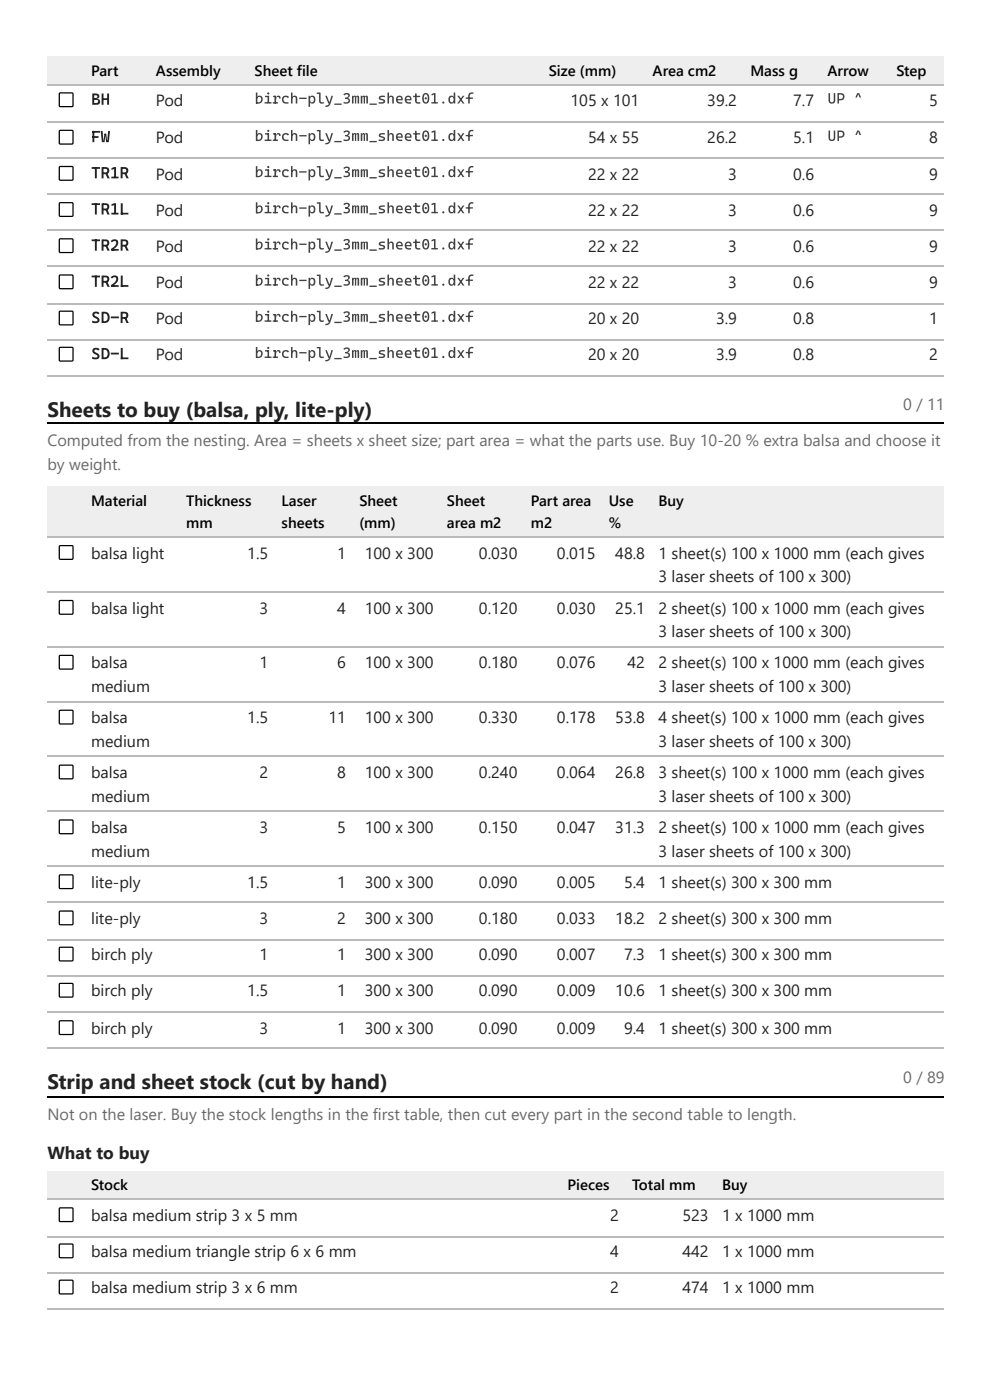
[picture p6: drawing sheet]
<svg xmlns="http://www.w3.org/2000/svg" width="210mm" height="297mm" viewBox="0 0 210 297" stroke-linecap="round" stroke-linejoin="round" font-family="sans-serif">
<defs><g id="words">
<g font-size="4.4" fill="#1f2328">
<text x="10.1" y="88.4">Sheets to buy (balsa, ply, lite-ply)</text>
<text x="10.1" y="231">Strip and sheet stock (cut by hand)</text>
</g>
<text font-size="3.7" fill="#1f2328" x="10.1" y="245.8">What to buy</text>
<g font-size="3.4" fill="#1f2328">
<text x="19.3" y="22.2">BH</text>
<text x="33.1" y="22.5">Pod</text>
<text x="121" y="22.5">105 x 101</text>
<text x="150" y="22.5">39.2</text>
<text x="168.2" y="22.5">7.7</text>
<text x="197" y="22.5">5</text>
<text x="19.3" y="30.2">FW</text>
<text x="33.1" y="30.4">Pod</text>
<text x="124.7" y="30.4">54 x 55</text>
<text x="150" y="30.4">26.2</text>
<text x="168.2" y="30.4">5.1</text>
<text x="197" y="30.4">8</text>
<text x="19.3" y="37.8">TR1R</text>
<text x="33.1" y="38.1">Pod</text>
<text x="124.7" y="38.1">22 x 22</text>
<text x="154.4" y="38.1">3</text>
<text x="168.2" y="38.1">0.6</text>
<text x="197" y="38.1">9</text>
<text x="19.3" y="45.5">TR1L</text>
<text x="33.1" y="45.8">Pod</text>
<text x="124.7" y="45.8">22 x 22</text>
<text x="154.4" y="45.8">3</text>
<text x="168.2" y="45.8">0.6</text>
<text x="197" y="45.8">9</text>
<text x="19.3" y="53.2">TR2R</text>
<text x="33.1" y="53.4">Pod</text>
<text x="124.7" y="53.4">22 x 22</text>
<text x="154.4" y="53.4">3</text>
<text x="168.2" y="53.4">0.6</text>
<text x="197" y="53.4">9</text>
<text x="19.3" y="60.9">TR2L</text>
<text x="33.1" y="61.1">Pod</text>
<text x="124.7" y="61.1">22 x 22</text>
<text x="154.4" y="61.1">3</text>
<text x="168.2" y="61.1">0.6</text>
<text x="197" y="61.1">9</text>
<text x="19.3" y="68.5">SD-R</text>
<text x="33.1" y="68.8">Pod</text>
<text x="124.7" y="68.8">20 x 20</text>
<text x="151.8" y="68.8">3.9</text>
<text x="168.2" y="68.8">0.8</text>
<text x="197" y="68.8">1</text>
<text x="19.3" y="76.2">SD-L</text>
<text x="33.1" y="76.5">Pod</text>
<text x="124.7" y="76.5">20 x 20</text>
<text x="151.8" y="76.5">3.9</text>
<text x="168.2" y="76.5">0.8</text>
<text x="197" y="76.5">2</text>
<text x="19.3" y="118.5">balsa light</text>
<text x="52.4" y="118.5">1.5</text>
<text x="71.5" y="118.5">1</text>
<text x="77.3" y="118.5">100 x 300</text>
<text x="101.5" y="118.5">0.030</text>
<text x="118.1" y="118.5">0.015</text>
<text x="130.5" y="118.5">48.8</text>
<text x="139.6" y="118.5">1 sheet(s) 100 x 1000 mm (each gives</text>
<text x="139.6" y="123.6">3 laser sheets of 100 x 300)</text>
<text x="19.3" y="130.2">balsa light</text>
<text x="55" y="130.2">3</text>
<text x="71.5" y="130.2">4</text>
<text x="77.3" y="130.2">100 x 300</text>
<text x="101.5" y="130.2">0.120</text>
<text x="118.1" y="130.2">0.030</text>
<text x="130.5" y="130.2">25.1</text>
<text x="139.6" y="130.2">2 sheet(s) 100 x 1000 mm (each gives</text>
<text x="139.6" y="135.2">3 laser sheets of 100 x 300)</text>
<text x="19.3" y="141.8">balsa</text>
<text x="55" y="141.8">1</text>
<text x="71.5" y="141.8">6</text>
<text x="77.3" y="141.8">100 x 300</text>
<text x="101.5" y="141.8">0.180</text>
<text x="118.1" y="141.8">0.076</text>
<text x="133.1" y="141.8">42</text>
<text x="139.6" y="141.8">2 sheet(s) 100 x 1000 mm (each gives</text>
<text x="19.3" y="146.8">medium</text>
<text x="139.6" y="146.8">3 laser sheets of 100 x 300)</text>
<text x="19.3" y="153.5">balsa</text>
<text x="52.4" y="153.5">1.5</text>
<text x="69.7" y="153.5">11</text>
<text x="77.3" y="153.5">100 x 300</text>
<text x="101.5" y="153.5">0.330</text>
<text x="118.1" y="153.5">0.178</text>
<text x="130.5" y="153.5">53.8</text>
<text x="139.6" y="153.5">4 sheet(s) 100 x 1000 mm (each gives</text>
<text x="19.3" y="158.5">medium</text>
<text x="139.6" y="158.5">3 laser sheets of 100 x 300)</text>
<text x="19.3" y="165.1">balsa</text>
<text x="55" y="165.1">2</text>
<text x="71.5" y="165.1">8</text>
<text x="77.3" y="165.1">100 x 300</text>
<text x="101.5" y="165.1">0.240</text>
<text x="118.1" y="165.1">0.064</text>
<text x="130.5" y="165.1">26.8</text>
<text x="139.6" y="165.1">3 sheet(s) 100 x 1000 mm (each gives</text>
<text x="19.3" y="170.1">medium</text>
<text x="139.6" y="170.1">3 laser sheets of 100 x 300)</text>
<text x="19.3" y="176.7">balsa</text>
<text x="55" y="176.7">3</text>
<text x="71.5" y="176.7">5</text>
<text x="77.3" y="176.7">100 x 300</text>
<text x="101.5" y="176.7">0.150</text>
<text x="118.1" y="176.7">0.047</text>
<text x="130.5" y="176.7">31.3</text>
<text x="139.6" y="176.7">2 sheet(s) 100 x 1000 mm (each gives</text>
<text x="19.3" y="181.8">medium</text>
<text x="139.6" y="181.8">3 laser sheets of 100 x 300)</text>
<text x="19.3" y="188.4">lite-ply</text>
<text x="52.4" y="188.4">1.5</text>
<text x="71.5" y="188.4">1</text>
<text x="77.3" y="188.4">300 x 300</text>
<text x="101.5" y="188.4">0.090</text>
<text x="118.1" y="188.4">0.005</text>
<text x="132.3" y="188.4">5.4</text>
<text x="139.6" y="188.4">1 sheet(s) 300 x 300 mm</text>
<text x="19.3" y="196.1">lite-ply</text>
<text x="55" y="196.1">3</text>
<text x="71.5" y="196.1">2</text>
<text x="77.3" y="196.1">300 x 300</text>
<text x="101.5" y="196.1">0.180</text>
<text x="118.1" y="196.1">0.033</text>
<text x="130.5" y="196.1">18.2</text>
<text x="139.6" y="196.1">2 sheet(s) 300 x 300 mm</text>
<text x="19.3" y="203.7">birch ply</text>
<text x="55" y="203.7">1</text>
<text x="71.5" y="203.7">1</text>
<text x="77.3" y="203.7">300 x 300</text>
<text x="101.5" y="203.7">0.090</text>
<text x="118.1" y="203.7">0.007</text>
<text x="132.3" y="203.7">7.3</text>
<text x="139.6" y="203.7">1 sheet(s) 300 x 300 mm</text>
<text x="19.3" y="211.4">birch ply</text>
<text x="52.4" y="211.4">1.5</text>
<text x="71.5" y="211.4">1</text>
<text x="77.3" y="211.4">300 x 300</text>
<text x="101.5" y="211.4">0.090</text>
<text x="118.1" y="211.4">0.009</text>
<text x="130.5" y="211.4">10.6</text>
<text x="139.6" y="211.4">1 sheet(s) 300 x 300 mm</text>
<text x="19.3" y="219.3">birch ply</text>
<text x="55" y="219.3">3</text>
<text x="71.5" y="219.3">1</text>
<text x="77.3" y="219.3">300 x 300</text>
<text x="101.5" y="219.3">0.090</text>
<text x="118.1" y="219.3">0.009</text>
<text x="132.3" y="219.3">9.4</text>
<text x="139.6" y="219.3">1 sheet(s) 300 x 300 mm</text>
<text x="19.3" y="259">balsa medium strip 3 x 5 mm</text>
<text x="129.4" y="259">2</text>
<text x="144.7" y="259">523</text>
<text x="153.1" y="259">1 x 1000 mm</text>
<text x="19.3" y="266.7">balsa medium triangle strip 6 x 6 mm</text>
<text x="129.4" y="266.7">4</text>
<text x="144.7" y="266.7">442</text>
<text x="153.1" y="266.7">1 x 1000 mm</text>
<text x="19.3" y="274.4">balsa medium strip 3 x 6 mm</text>
<text x="129.4" y="274.4">2</text>
<text x="144.7" y="274.4">474</text>
<text x="153.1" y="274.4">1 x 1000 mm</text>
</g>
<g font-size="3.4" fill="#646b73">
<text x="191.5" y="87">0 / 11</text>
<text x="10.1" y="94.7">Computed from the nesting. Area = sheets x sheet size; part area = what the parts use. Buy 10-20 % extra balsa and choose it</text>
<text x="10.1" y="99.7">by weight.</text>
<text x="191.5" y="229.7">0 / 89</text>
<text x="10.1" y="237.6">Not on the laser. Buy the stock lengths in the first table, then cut every part in the second table to length.</text>
</g>
<g font-size="3.2">
<text x="19.3" y="16.1">Part</text>
<text x="33.1" y="16.1">Assembly</text>
<text x="54" y="16.1">Sheet file</text>
<text x="116.4" y="16.1">Size (mm)</text>
<text x="138.4" y="16.1">Area cm2</text>
<text x="159.1" y="16.1">Mass g</text>
<text x="175.4" y="16.1">Arrow</text>
<text x="190.1" y="16.1">Step</text>
<text x="19.3" y="107.4">Material</text>
<text x="39.5" y="107.4">Thickness</text>
<text x="59.7" y="107.4">Laser</text>
<text x="76.2" y="107.4">Sheet</text>
<text x="94.7" y="107.4">Sheet</text>
<text x="112.5" y="107.4">Part area</text>
<text x="129.1" y="107.4">Use</text>
<text x="139.6" y="107.4">Buy</text>
<text x="39.5" y="111.9">mm</text>
<text x="59.7" y="111.9">sheets</text>
<text x="76.2" y="111.9">(mm)</text>
<text x="94.7" y="111.9">area m2</text>
<text x="112.5" y="111.9">m2</text>
<text x="129.1" y="111.9">%</text>
<text x="19.3" y="252.4">Stock</text>
<text x="120.3" y="252.4">Pieces</text>
<text x="134" y="252.4">Total mm</text>
<text x="153.1" y="252.4">Buy</text>
</g>
<g font-size="3.2" fill="#3d4248">
<text x="54" y="22">birch-ply_3mm_sheet01.dxf</text>
<text x="175.4" y="22">UP ^</text>
<text x="54" y="29.9">birch-ply_3mm_sheet01.dxf</text>
<text x="175.4" y="29.9">UP ^</text>
<text x="54" y="37.6">birch-ply_3mm_sheet01.dxf</text>
<text x="54" y="45.2">birch-ply_3mm_sheet01.dxf</text>
<text x="54" y="52.9">birch-ply_3mm_sheet01.dxf</text>
<text x="54" y="60.6">birch-ply_3mm_sheet01.dxf</text>
<text x="54" y="68.3">birch-ply_3mm_sheet01.dxf</text>
<text x="54" y="75.9">birch-ply_3mm_sheet01.dxf</text>
</g>
</g></defs>
<g fill="#eee">
<path d="M10.1 11.9h7.9v6.1h-7.9z"/>
<path d="M18 11.9h13.7v6.1h-13.7z"/>
<path d="M31.7 11.9h21v6.1h-21z"/>
<path d="M52.7 11.9h62.1v6.1h-62.1z"/>
<path d="M114.8 11.9h22.3v6.1h-22.3z"/>
<path d="M137.1 11.9h20.6v6.1h-20.6z"/>
<path d="M157.7 11.9h16.4v6.1h-16.4z"/>
<path d="M174.1 11.9h14.5v6.1h-14.5z"/>
<path d="M188.6 11.9h11.5v6.1h-11.5z"/>
</g>
<path d="M10.1 18.1h190M10.1 25.8h190M10.1 33.5h190M10.1 41.1h190M10.1 48.8h190M10.1 56.5h190M10.1 64.4h190M10.1 72.1h190M10.1 79.8h190" fill="none" stroke="#bbb" stroke-width=".26"/>
<path d="M10.7 84a2.12 2.12 0 0 1 1.5-.7h186a1.85 1.85 0 0 1 1.9 2.2v134.9a1.85 1.85 0 0 1-1.9 2.1h-186a2.12 2.12 0 0 1-2.1-2.1v-134.9a2.12 2.12 0 0 1 .6-1.5z" fill="#fff"/>
<path d="M10.1 89.8h190" fill="none" stroke="#000" stroke-width=".26"/>
<g fill="#eee">
<path d="M10.1 103.2h7.9v10.8h-7.9z"/>
<path d="M18 103.2h20.1v10.8h-20.1z"/>
<path d="M38.1 103.2h20.1v10.8h-20.1z"/>
<path d="M58.2 103.2h16.7v10.8h-16.7z"/>
<path d="M74.9 103.2h18.5v10.8h-18.5z"/>
<path d="M93.4 103.2h17.7v10.8h-17.7z"/>
<path d="M111.1 103.2h16.7v10.8h-16.7z"/>
<path d="M127.8 103.2h10.3v10.8h-10.3z"/>
<path d="M138.1 103.2h62v10.8h-62z"/>
</g>
<path d="M10.1 113.9h190M10.1 125.5h190M10.1 137.2h190M10.1 148.8h190M10.1 160.5h190M10.1 172.1h190M10.1 183.8h190M10.1 191.4h190M10.1 199.4h190M10.1 207h190M10.1 214.7h190M10.1 222.4h190" fill="none" stroke="#bbb" stroke-width=".26"/>
<path d="M10.7 226.6a2.12 2.12 0 0 1 1.5-.6h186a1.85 1.85 0 0 1 1.9 2.1v56.9h-190v-56.9a2.12 2.12 0 0 1 .6-1.5z" fill="#fff"/>
<path d="M10.1 232.7h190" fill="none" stroke="#000" stroke-width=".26"/>
<g fill="#eee">
<path d="M10.1 248.4h7.9v6.1h-7.9z"/>
<path d="M18 248.4h100.8v6.1h-100.8z"/>
<path d="M118.8 248.4h13.8v6.1h-13.8z"/>
<path d="M132.6 248.4h19v6.1h-19z"/>
<path d="M151.6 248.4h48.5v6.1h-48.5z"/>
</g>
<path d="M10.1 254.4h190M10.1 262.3h190M10.1 270h190M10.1 277.7h190" fill="none" stroke="#bbb" stroke-width=".26"/>
<g fill="none" stroke="#000" stroke-width=".26">
<path d="M12.6 19.8h2.8v2.8h-2.8zM12.6 27.7h2.8v2.8h-2.8zM12.6 35.4h2.8v2.8h-2.8zM12.6 43.1h2.8v2.7h-2.8zM12.6 50.7h2.8v2.8h-2.8zM12.6 58.4h2.8v2.8h-2.8zM12.6 66.1h2.8v2.8h-2.8zM12.6 73.8h2.8v2.7h-2.8zM12.6 115.8h2.8v2.8h-2.8zM12.6 127.5h2.8v2.7h-2.8zM12.6 139.1h2.8v2.8h-2.8zM12.6 150.7h2.8v2.8h-2.8z"/>
<path d="M12.6 162.4h2.8v2.8h-2.8zM12.6 174h2.8v2.8h-2.8zM12.6 185.7h2.8v2.8h-2.8zM12.6 193.3h2.8v2.8h-2.8zM12.6 201h2.8v2.8h-2.8zM12.6 208.7h2.8v2.8h-2.8zM12.6 216.6h2.8v2.8h-2.8zM12.6 256.3h2.8v2.8h-2.8zM12.6 264h2.8v2.8h-2.8zM12.6 271.7h2.8v2.7h-2.8z"/>
</g>
<use href="#words"/>
</svg>
